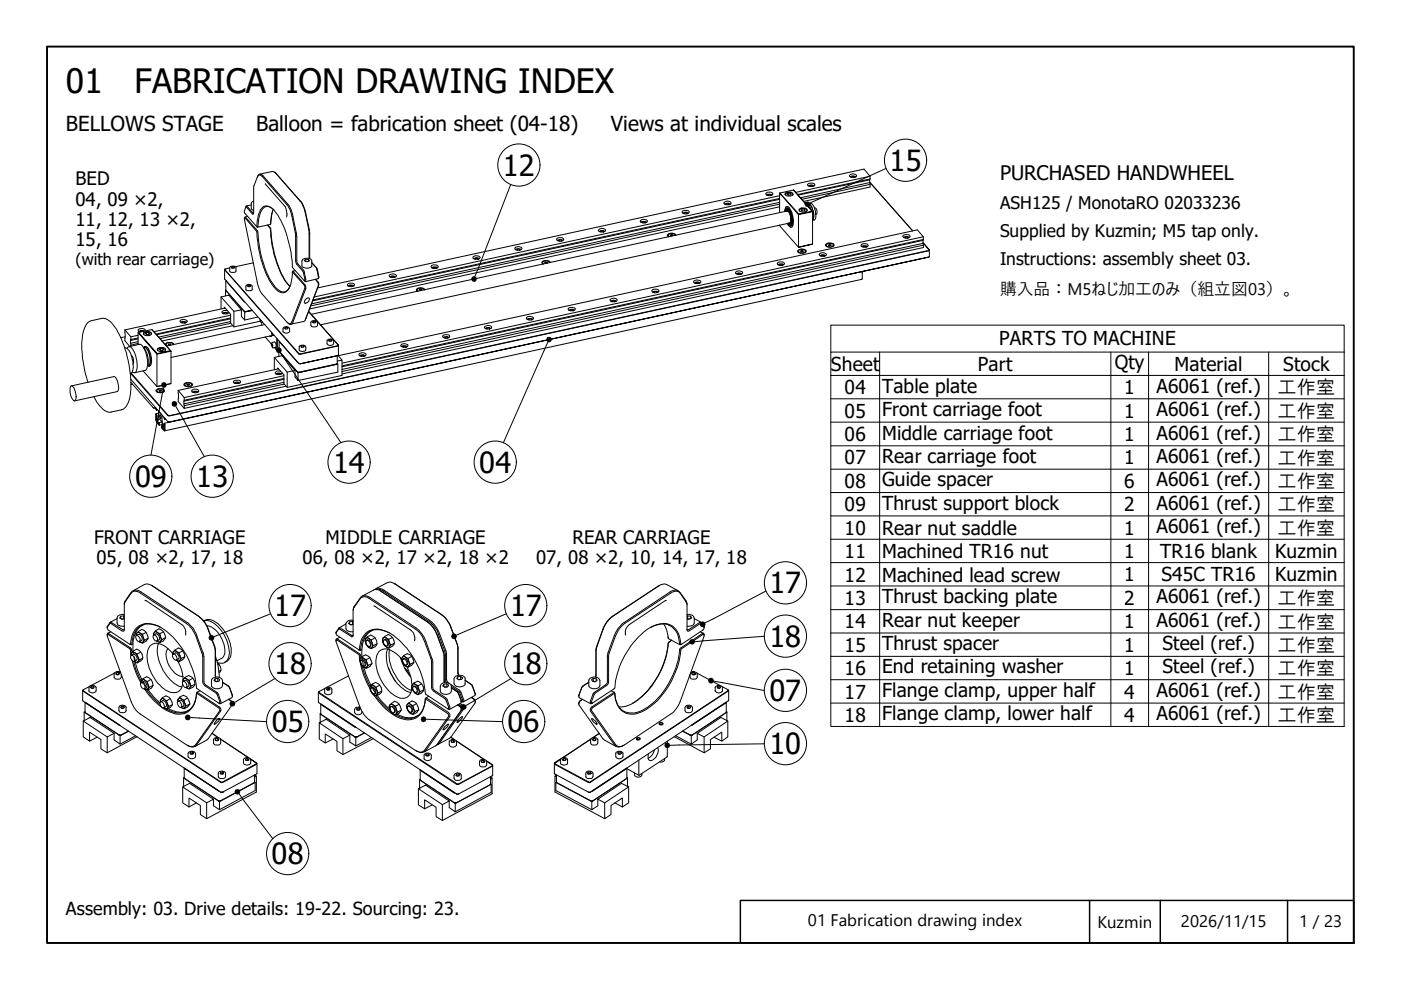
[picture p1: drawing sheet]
<svg xmlns="http://www.w3.org/2000/svg" width="297mm" height="210mm" viewBox="0 0 297 210" stroke-linecap="round" stroke-linejoin="round" font-family="sans-serif">
<defs><g id="words">
<g font-size="7.1">
<text x="14" y="19.7">01</text>
<text x="28.5" y="19.7">FABRICATION DRAWING INDEX</text>
</g>
<g font-size="6.2">
<text x="106.6" y="37.3">12</text>
<text x="188.6" y="36.2">15</text>
<text x="70.6" y="100.2">14</text>
<text x="101.6" y="100.2">04</text>
<text x="28.6" y="103.2">09</text>
<text x="41.6" y="103.2">13</text>
<text x="163.1" y="125.8">17</text>
<text x="58.1" y="130.7">17</text>
<text x="108.1" y="130.7">17</text>
<text x="163.1" y="137.1">18</text>
<text x="58.1" y="143">18</text>
<text x="108.1" y="143">18</text>
<text x="163.1" y="148.6">07</text>
<text x="57.7" y="155.2">05</text>
<text x="107.6" y="155.2">06</text>
<text x="163.1" y="159.9">10</text>
<text x="57.6" y="183.2">08</text>
</g>
<g font-size="4.4">
<text x="14" y="27.8">BELLOWS STAGE</text>
<text x="54.3" y="27.8">Balloon = fabrication sheet (04-18)</text>
<text x="129.5" y="27.8">Views at individual scales</text>
</g>
<text font-size="4.3" x="212" y="38.1">PURCHASED HANDWHEEL</text>
<g font-size="4.1">
<text x="211.8" y="73.3">PARTS TO MACHINE</text>
<text x="176.1" y="78.6">Sheet</text>
<text x="179.1" y="83.6">04</text>
<text x="187" y="83.2">Table plate</text>
<text x="207.3" y="78.6">Part</text>
<text x="236.3" y="78.3">Qty</text>
<text x="238.4" y="83.6">1</text>
<text x="245.2" y="83.2">A6061 (ref.)</text>
<text x="249" y="78.6">Material</text>
<text x="270.8" y="83.6">工作室</text>
<text x="272" y="78.6">Stock</text>
<text x="179.1" y="88.6">05</text>
<text x="187" y="88.2">Front carriage foot</text>
<text x="238.4" y="88.6">1</text>
<text x="245.2" y="88.2">A6061 (ref.)</text>
<text x="270.8" y="88.6">工作室</text>
<text x="179.1" y="93.5">06</text>
<text x="187" y="93.2">Middle carriage foot</text>
<text x="238.4" y="93.5">1</text>
<text x="245.2" y="93.2">A6061 (ref.)</text>
<text x="270.8" y="93.5">工作室</text>
<text x="179.1" y="98.5">07</text>
<text x="187" y="98.1">Rear carriage foot</text>
<text x="238.4" y="98.5">1</text>
<text x="245.2" y="98.1">A6061 (ref.)</text>
<text x="270.8" y="98.5">工作室</text>
<text x="179.1" y="103.4">08</text>
<text x="187" y="103.1">Guide spacer</text>
<text x="238.4" y="103.4">6</text>
<text x="245.2" y="103.1">A6061 (ref.)</text>
<text x="270.8" y="103.5">工作室</text>
<text x="179.1" y="108.4">09</text>
<text x="179.1" y="113.4">10</text>
<text x="187" y="108">Thrust support block</text>
<text x="187" y="113.4">Rear nut saddle</text>
<text x="238.4" y="108.4">2</text>
<text x="238.4" y="113.4">1</text>
<text x="245.2" y="108">A6061 (ref.)</text>
<text x="245.2" y="113">A6061 (ref.)</text>
<text x="270.8" y="108.4">工作室</text>
<text x="270.8" y="113.4">工作室</text>
<text x="179.1" y="118.3">11</text>
<text x="187" y="118.3">Machined TR16 nut</text>
<text x="238.4" y="118.3">1</text>
<text x="246" y="118.3">TR16 blank</text>
<text x="270.4" y="118.3">Kuzmin</text>
<text x="179.1" y="123.4">12</text>
<text x="187" y="123.4">Machined lead screw</text>
<text x="238.4" y="123.3">1</text>
<text x="246.3" y="123.3">S45C TR16</text>
<text x="270.4" y="123.3">Kuzmin</text>
<text x="179.1" y="128.2">13</text>
<text x="187" y="127.9">Thrust backing plate</text>
<text x="238.4" y="128.3">2</text>
<text x="245.2" y="127.9">A6061 (ref.)</text>
<text x="270.8" y="128.2">工作室</text>
<text x="179.1" y="133.2">14</text>
<text x="187" y="132.9">Rear nut keeper</text>
<text x="187" y="137.8">Thrust spacer</text>
<text x="238.4" y="133.2">1</text>
<text x="245.2" y="132.9">A6061 (ref.)</text>
<text x="246.4" y="137.8">Steel (ref.)</text>
<text x="270.8" y="133.3">工作室</text>
<text x="179.1" y="138.1">15</text>
<text x="179.1" y="143.2">16</text>
<text x="187" y="142.8">End retaining washer</text>
<text x="238.4" y="138.2">1</text>
<text x="238.4" y="143.2">1</text>
<text x="246.4" y="142.8">Steel (ref.)</text>
<text x="270.8" y="138.2">工作室</text>
<text x="270.8" y="143.2">工作室</text>
<text x="179.1" y="148.1">17</text>
<text x="187" y="147.7">Flange clamp, upper half</text>
<text x="238.4" y="148.1">4</text>
<text x="245.2" y="147.7">A6061 (ref.)</text>
<text x="270.8" y="148.1">工作室</text>
<text x="179.1" y="153.1">18</text>
<text x="187" y="152.7">Flange clamp, lower half</text>
<text x="238.4" y="153.1">4</text>
<text x="245.2" y="152.8">A6061 (ref.)</text>
<text x="270.8" y="153.1">工作室</text>
</g>
<g font-size="3.9">
<text x="16" y="39.3">BED</text>
<text x="16" y="43.7">04, 09 ×2,</text>
<text x="16" y="48">11, 12, 13 ×2,</text>
<text x="16" y="52.2">15, 16</text>
<text x="19.9" y="115.4">FRONT CARRIAGE</text>
<text x="20.4" y="119.7">05, 08 ×2, 17, 18</text>
<text x="64.1" y="119.7">06, 08 ×2, 17 ×2, 18 ×2</text>
<text x="69" y="115.4">MIDDLE CARRIAGE</text>
<text x="113.7" y="119.7">07, 08 ×2, 10, 14, 17, 18</text>
<text x="121.3" y="115.4">REAR CARRIAGE</text>
</g>
<text font-size="3.8" x="14" y="193.9">Assembly: 03. Drive details: 19-22. Sourcing: 23.</text>
<g font-size="3.7">
<text x="212" y="44.2">ASH125 / MonotaRO 02033236</text>
<text x="212" y="50.2">Supplied by Kuzmin; M5 tap only.</text>
<text x="212" y="56.2">Instructions: assembly sheet 03.</text>
</g>
<g font-size="3.6">
<text x="212" y="62.5">購入品：M5ねじ加工のみ（組立図03）。</text>
<text x="171.3" y="196.3">01 Fabrication drawing index</text>
<text x="232.7" y="196.7">Kuzmin</text>
<text x="250.4" y="196.5">2026/11/15</text>
<text x="275.5" y="196.5">1 / 23</text>
</g>
<text font-size="3.4" x="16" y="56.2">(with rear carriage)</text>
</g></defs>
<!-- layer: Visible Thin (ISO) -->
<g fill="none" stroke="#000" stroke-width=".21">
<path d="M54.6 37.4a.61 .61 0 0 1 .5-.5 .61 .61 0 0 1 .7 .3l5.2 6a4.9 4.9 0 0 1 1.1 2.7l.8 4.2v5.4l1.6 2.1 .3 2.1-.3-.2M55.1 36.9l2.6-.5 .7 .3 5.2 5.9a6.6 6.6 0 0 1 1.2 2.7l.7 3.8 .1 5.7M56.3 39l4.2 4.9 .3 1.3v.8M58.2 36.5l.3 .2 5.3 6.1 .5 .7 .5 1.4 .9 4.3v5.6M171.3 39a1.2 1.2 0 0 1 1.5 .2 1.08 1.08 0 0 1-1.6 0zM171.4 39.4a1.05 1.05 0 0 1 1.2 0M171.8 39.3v.2M172.3 39.3l-.7 .2M172.3 39.3v.2M172.3 39.3l.1 .2M180.1 37.1a.9 .9 0 0 1 1.5 .3 1.05 1.05 0 0 1-1.5-.2zM180.3 37.5a1.05 1.05 0 0 1 1.2 0"/>
<path d="M180.7 37.4v.2M181.2 37.4h-.5l-.3 .2M181.2 37.4l.1 .2M181.2 37.4v.2M184.4 38.1v.6l-14.7 3.2M184.4 38.6l9.1 10.3M184.4 38.7l.1 .4M184.5 37.9l-.1 .2-15.2 3.3M184.5 37.9v-.5l-1.3-1.6-115.9 25.3M184.5 37.9l-15.4 3.3M184.5 39.1l-14.5 3.2M184.5 39.1v.6l-14.1 3"/>
<path d="M184.5 37.4l-15.8 3.4M47.6 57.2v2l15.8 17.9h.4l7.8-1.7-7.9 1.7h-.3M47.8 57.1l-.2 .1 15.8 17.9 8.3-1.7 .1-.2-6.3-7.2M48.7 56.8l-1 .3v.1l15.7 17.8h.3l7.9-1.7 .1-.2-6.3-7M48.8 56.6l.5-.2a.51 .51 0 0 1 .7 .4v.6a.85 .85 0 0 1-1.3 0zM49 56.7l.6-.1 .1 .1-.6 .2zM49.2 56.6v.3M49.6 56.6v.3M51.8 46.2l.2-.2 2.5 2.9a31.6 31.6 0 0 0 2.4 9.6 7.7 7.7 0 0 0 2.7 3.3l.8 .1 .9-.8M51.8 46.2l2.6 2.9a23.5 23.5 0 0 0 3.4 11.4 2.56 2.56 0 0 0 2.6 1.5 3.7 3.7 0 0 0 1.5-3l.1-1.3 2.6 3v.4l-2.7 7.1a.55 .55 0 0 1-.5 .5 .55 .55 0 0 1-.6-.4l-5.2-5.9a5.9 5.9 0 0 1-1.1-2.5zM52.1 43.9l1.5 1.5h.1l.1-5.9 .7-1.9a.57 .57 0 0 1 .5-.5 .57 .57 0 0 1 .6 .3l5.2 6a5.1 5.1 0 0 1 1.1 2.5l.8 3.7v5.8l.2 .6 1.4 1.7 .3 1.5v.3h-.1M52.1 43.9l-.3 .8 .1 .5 2.5 2.8"/>
<path d="M52.1 43.9l.2-.2 1.4 1.5M52.5 45.9l-.5 .1M53.3 43.5l-1 .2M53.7 55.7l-3.8 .9M53.8 42.6l-.5 .4v1.2l.5 .4M54.4 48h.1a5.6 5.6 0 0 1 1.3-4.1 1.82 1.82 0 0 1 2.3 .6 22 22 0 0 1 3.9 12.1l2.5 2.9M56.7 47.7l.6 .7a23.3 23.3 0 0 0 3.3 11.3l.9 1M56.8 47.7l.5 .7a23.7 23.7 0 0 0 3.5 11.6l.7 .7M57.3 47.6l.6-3.2-.4 1.4-.2 1.8-2.7 .6M57.7 44.2a1.46 1.46 0 0 0-2.5 .8l-.3 1.3-.2 1.9-.3-.2M62.1 57.5l2.6 2.9 .1 .3v.5l-2.7 7.1a.55 .55 0 0 1-.4 .4 .55 .55 0 0 1-.6-.2M62.1 57.5l-.1 .2"/>
<path d="M62.6 57.4l-.5 .1M64.2 55l.5-.2a1.15 1.15 0 0 1 1.4 .5v1.1a1.32 1.32 0 0 1-2.1 0v-1.1zM64.5 55.2l.3-.2h.6l.2 .3-.3 .2h-.5zM64.8 55v.5M65.4 55v.4M66.1 55.7l1.1 1.2 .4 1.8-.1 .4M66.1 55.7l1 1.2 .4 2.2-2.7 .6M66.9 59.2l.5 .8 .1 .6-2.7 7.1 2.8-7.4-.1-.4-.6-.7M82.6 58.3a1.09 1.09 0 0 1 1.5 .2 1.01 1.01 0 0 1-1.6 0zM82.7 58.7a1.05 1.05 0 0 1 1.2 0M83.1 58.6v.2M83.6 58.6h-.5l-.2 .2"/>
<path d="M83.6 58.6l.1 .2M83.6 58.6v.2M91.5 56.3a1.09 1.09 0 0 1 1.4 .3 .94 .94 0 0 1-1.5 0zM91.6 56.8a1.05 1.05 0 0 1 1.2 0M91.9 56.7v.2M92.5 56.7h-.6l-.2 .2M92.5 56.7l.1 .2M92.5 56.7v.2M100.4 54.4a1.09 1.09 0 0 1 1.4 .2 1.01 1.01 0 0 1-1.5 0zM100.5 54.8a.95 .95 0 0 1 1.1 0M100.8 54.8v.2M101.3 54.8l-.7 .1"/>
<path d="M101.3 54.8l.1 .1M101.3 54.8v.2M109.2 52.5a1.05 1.05 0 0 1 1.5 .2 .95 .95 0 0 1-1.5 0zM109.3 52.9a1.05 1.05 0 0 1 1.2 0M109.7 52.8v.3M110.2 52.9l-.5-.1-.2 .2M110.2 52.9l.1 .1M110.2 52.9v.2M115 55.7l.1 .3a.4 .4 0 0 1-.1-.6 .4 .4 0 0 1 .5-.1l.5-.1 .5 .2 .2 .3M115.7 55.5l.3 .1v.2M116 55.6l.1 .1-.2 .1-.4-.1 .2-.2v.3M116.5 55.7a.94 .94 0 0 0-1.5 0l.3 .3"/>
<path d="M116.5 55.7h.1M118.1 50.5a1.09 1.09 0 0 1 1.4 .3 .94 .94 0 0 1-1.5 0zM118.2 51a1.05 1.05 0 0 1 1.2 0M118.6 50.9v.3M119.1 50.9h-.5l-.3 .2M119.1 50.9l.1 .2M119.1 50.9v.2M127 48.6a.9 .9 0 0 1 1.4 .3 1.05 1.05 0 0 1-1.5-.1zM127.1 49.1a.95 .95 0 0 1 1.1 0M127.4 49v.2M127.9 49l-.7 .1M127.9 49l.2 .1"/>
<path d="M127.9 49v.2M135.8 46.8a1.05 1.05 0 0 1 1.5 .1 .95 .95 0 0 1-1.5 0zM135.9 47.2a1.05 1.05 0 0 1 1.2 0M136.3 47v.3M136.8 47.1l-.5-.1-.2 .2M136.8 47.1l.1 .1M136.8 47.1v.2M141.7 49.9v.3l-.1-.1a.54 .54 0 0 1 .1-.6 .54 .54 0 0 1 .7-.1l.6 .2 .3 .3M142.3 49.8h.3v.2M142.6 49.8l.1 .1-.2 .1-.4-.1 .2-.1v.2M143.1 49.9a.88 .88 0 0 0-1.4 0l.2 .3M143.1 49.9h.1"/>
<path d="M144.7 44.7a1.35 1.35 0 0 1 1.4 .2 .87 .87 0 0 1-1.5 .1zM144.8 45.2a1.05 1.05 0 0 1 1.2 0M145.2 45.1v.2M145.7 45.1l-.8 .1M145.7 45.1l.1 .2M145.7 45.1v.2M147.1 59.7a1.05 1.05 0 0 1 1.5 .1 1 1 0 0 1-1.5-.1zM147.3 60a.95 .95 0 0 1 1.1 0M147.6 59.9v.2M148.1 59.9l-.7 .1M148.1 59.9l.2 .1M148.1 59.9v.2"/>
<path d="M153.5 42.9a.9 .9 0 0 1 1.5 .3 1.05 1.05 0 0 1-1.5-.2zM153.7 43.3a1.05 1.05 0 0 1 1.2 0M154.1 43.2v.2M154.5 43.2h-.4l-.3 .1M154.5 43.2l.2 .1M154.5 43.2v.2M156 57.7a1.05 1.05 0 0 1 1.5 .1 .95 .95 0 0 1-1.5 0zM156.1 58.1a1.05 1.05 0 0 1 1.2 0M156.5 57.9v.3M157 58l-.5-.1-.2 .2M157 58l.1 .1M157 58v.2"/>
<path d="M162.4 41a1.05 1.05 0 0 1 1.5 .1 .87 .87 0 0 1-1.5-.1zM162.5 41.4a1.05 1.05 0 0 1 1.2 0M162.9 41.2v.3M163.4 41.2h-.5l-.2 .2M163.4 41.2l.1 .2M163.4 41.2v.2M164.9 55.7a1.09 1.09 0 0 1 1.4 .2 .94 .94 0 0 1-1.5 0zM165 56.1a1.05 1.05 0 0 1 1.2 0M165.3 40.9l4 4.6v6.9l-4-4.7M165.3 40.9v4.2M165.3 42.3l-99 21.5M165.3 42.1l-98.9 21.5"/>
<path d="M165.3 42.9l-99.3 21.5M165.3 43.3l-99.5 21.6M165.3 41.5l-98.7 21.5M165.3 43.9l-99.6 21.6M165.4 40.9l4 4.5M165.4 56v.3M165.9 56h-.5l-.3 .2M165.9 56l.1 .2M165.9 56v.2M166.4 44.9l.2-.9 .3-.2a2.34 2.34 0 0 1 1.2 2 2.6 2.6 0 0 1-.3 2.4l-.4-.2-.5-.7a1.15 1.15 0 0 0 .9 .9M166.5 41.3a.87 .87 0 0 1 .8-.5 .87 .87 0 0 1 .8 .5M166.6 44.8a.48 .48 0 0 1 .2-.7 .48 .48 0 0 1 .6 .4l.2 .2a3.1 3.1 0 0 1 .2 3.2l-.4-.2-.3-.4"/>
<path d="M166.6 40.9a1.01 1.01 0 0 1 1.5 .4 1.22 1.22 0 0 1-1.7-.2zM166.8 44.8l.1-.3a.93 .93 0 0 1 .9 1.1 1.94 1.94 0 0 1-.2 1.9l-.3-.2M166.8 43.8l-.4 .6v.5M166.8 41.1l.3-.2 .5 .1 .2 .2-.3 .2h-.5zM166.9 44.2h.2M167.1 44.5l-.1 .2M167.1 44.1v.1M167.1 40.9v.5M167.2 44.2h-.4l-.2 .6 .3-.6a1.73 1.73 0 0 1 1.1 1.6 2.45 2.45 0 0 1-.2 1.9h-.4l-.3-.4 .4 .5 .5-.1M167.3 45.1a2.19 2.19 0 0 1 .3 1.7M167.3 44.6l-.2 .1M167.4 47.2l.2 .1a1.12 1.12 0 0 0 .2-1.4 1.18 1.18 0 0 0-.8-1.2h.1a2.09 2.09 0 0 1 .5 2.5h-.1"/>
<path d="M167.6 41v.3M167.7 47.2l-.1 .2M167.7 47.3l.1 .2M167.7 47.7h.2M167.9 47.7h.1M167.9 47.2l-.3 .1M168.2 40.3l4.1 4.6-4-4.6-3 .6M169.2 53.1a1.3 1.3 0 0 1 1.7 .1 1.12 1.12 0 0 1-1.7 .2zM169.3 52.4l3-.7zM169.3 53.2l.1 .4M169.4 53.1a.84 .84 0 0 1 1.4 .2 1 1 0 0 1-1.5 0zM169.4 44.4a1.3 1.3 0 0 1 1.7 .1 .97 .97 0 0 1-1.7 0z"/>
<path d="M169.5 44.7a.84 .84 0 0 1 1.3-.4l.3 .2v.2M169.8 44.5l.3-.2 .5 .1 .2 .1-.4 .2h-.4zM169.9 53.1h.3v.3M170.1 44.3v.4M170.2 53.1l.1 .1-.2 .2-.4-.2 .2-.1v.3M170.6 44.4v.3M170.7 43.1l.2-.1a1.88 1.88 0 0 1 1.1 1.5M170.8 53.2l-.1 .4M171.4 43.3h.1M171.4 43.3a.93 .93 0 0 1 1.3 1 2.32 2.32 0 0 1 0 2.3l-.4 .1a3.2 3.2 0 0 0-.7-3.4zM172.2 44.8l-2.8 .6-.1 .1 3-.6v6.8M172.7 44.1a.77 .77 0 0 1 .5 1.2l-.2 .1"/>
<path d="M173.8 53.8a.9 .9 0 0 1 1.4 .3 1.05 1.05 0 0 1-1.5-.2zM173.9 54.2a1.05 1.05 0 0 1 1.2 0M174.2 54.1v.2M174.7 54.1l-.7 .2M174.7 54.1l.2 .2M174.7 54.1v.2M175.1 51.8a1.4 1.4 0 0 1 1.7 .1 1.08 1.08 0 0 1-1.8 0zM175.2 52l.1 .3M175.3 51.8a1.19 1.19 0 0 1 1.4 .1 .87 .87 0 0 1-1.5 0zM175.8 51.9h.3v.1M176.1 51.9l.1 .1-.2 .1-.4-.1 .2-.1v.2M176.7 52l-.1 .3"/>
<path d="M182.6 51.9a1.05 1.05 0 0 1 1.5 .1 .95 .95 0 0 1-1.5 0zM182.7 57.6h.1M182.7 57.6l.1 .2v1.4l-147.9 32.1M182.7 52.3a1.05 1.05 0 0 1 1.2 0M183.1 52.2v.2M183.6 52.2h-.5l-.2 .2M183.6 52.2l.1 .2M183.6 52.2v.2M191.5 49.9a1.2 1.2 0 0 1 1.5 .2 .97 .97 0 0 1-1.6 0zM191.6 50.3a1.05 1.05 0 0 1 1.2 0M192 50.3v.2M192.5 50.3l-.7 .1"/>
<path d="M192.5 50.3l.1 .2M192.5 50.3v.2M195.7 51v.6l-123.2 26.7M195.7 51.6l.1 .4M195.8 50.8l-.1 .2-123.2 26.8M195.8 50.8v-.6l-1.3-1.5-122.7 26.7M195.8 50.8l-123.3 26.8M195.8 52l-123.3 26.8M195.8 52v.5l-123.3 26.8M195.8 50.2l-123.3 26.8M197 53.1v1.3l-.2 .1h.2M26.5 69.9v2.3l1 1.2"/>
<path d="M26.5 73.8a2.1 2.1 0 0 1 1.4 1.9l.1 .3a3.5 3.5 0 0 1-.1 3.1l-.3 .1M26.5 69.9l1.2 1.5M26.5 71.4l-.9 .2M27 73.9l.1-.2a.77 .77 0 0 1 1.2 .6 5.9 5.9 0 0 1 .6 4.4l-.4 .3-.4-.2M27.4 73.5l2.2-.5a1.96 1.96 0 0 1 1.3 1.6 4.6 4.6 0 0 1 0 3.9l-2.3 .5M27.7 72.2v.6l1.6-.4M27.7 72.8v.4M27.7 71.4v.6M27.7 73.2v.2M27.8 79.1l7.8 8.9 .4 .1 160.9-35 .1-.2-1.3-1.4 1.3 1.5v.2l-161 35-.4-.1-7.9-8.9M27.8 75.3a1.61 1.61 0 0 1 .4 1.9M29.3 71.9l-1.6 .3v-.2"/>
<path d="M29.3 70.5v2.6M29.3 71.7l-1.6 .3M29.3 72.8l-1.6 .4M29.3 71.1l-1.6 .3M29.3 70.5l3-.6 4 4.6M29.8 70.2v.2M30.4 78.6l2.9 3.4 3-.7M30.4 70.3h-.8M30.4 70.6a1.09 1.09 0 0 1 1.7 .2 1.13 1.13 0 0 1-1.7 0zM30.4 73.7l.1-.1a1.92 1.92 0 0 1 1.3 1.8 2.94 2.94 0 0 1-.2 2.2h-.4M30.5 73.8l.2-.1a2.48 2.48 0 0 1 1.1 2.4 1.04 1.04 0 0 1-.5 1.4l.1-.1a4.8 4.8 0 0 0-.9-3.6zM30.5 70.9a.85 .85 0 0 1 1.2-.4h.2l.2 .4"/>
<path d="M30.6 70.2a1.08 1.08 0 0 0-1.1 .1M30.7 73.5l.2-.1a3.1 3.1 0 0 1 1.2 2.7 1.21 1.21 0 0 1-.5 1.5M30.8 70.2a.61 .61 0 0 0-1-.5l-.5 .2 .2 .4 .3 .1M30.8 70.7l.3-.2h.5l.1 .3-.3 .2-.4-.1zM30.9 73.4l-.3 .1M31.1 70.5v.4M31.6 70.5v.4M31.8 77.6h-.3M32.2 69.9l3.9 4.4M33.3 75l2.8-.7 .2 .2-3 .6zM33.4 73.9a1.22 1.22 0 0 1 1.7 .2 1.17 1.17 0 0 1-1.6 .3l-.2-.2zM33.5 74.3a.87 .87 0 0 1 .8-.5 .87 .87 0 0 1 .8 .5"/>
<path d="M33.8 74.1l.2-.2h.5l.2 .2-.3 .2h-.4zM34 73.9v.4M34.5 73.9v.4M35.2 73.1v.2M35.8 72.9h.3v.2M36.1 72.9v.3l-.3-.1v-.2v.2M36.3 74.5v6.8l-3 .7v-6.9l-4-4.6 4 4.5M36.7 73.1a.94 .94 0 0 0-1.5 0l.2 .2M36.7 73.1h.1M36.8 73a1.16 1.16 0 0 0-1.7 .1M38.3 67.9a1 1 0 0 1 1.4 .2 .94 .94 0 0 1-1.5 0zM38.4 68.4a.95 .95 0 0 1 1.1 0"/>
<path d="M38.7 68.2v.3M39.2 68.3l-.5-.1-.2 .2M39.2 68.3l.2 .1M39.2 68.3v.2M46.9 63l1.6-.4 2.7 3.1-1.6 .3zM46.9 63v2.5M47.2 66.4a1.05 1.05 0 0 1 1.2 0M47.6 65.4v-.3l1.3 1.5v1.9l.7 .8 5.6-1.2M47.6 66.3v.2M47.8 65.3l-21.3 4.6M47.8 61.5l4.1 4.6M47.8 61.5v1.2"/>
<path d="M47.8 61.5h.1M48.1 66.3h-.5l-.2 .2M48.1 66.3l.1 .2M48.1 66.3v.2M48.2 65.9a.84 .84 0 0 0-1.1 .3v.1a1.08 1.08 0 0 0 1.5 0M48.9 67.6l-15.7 3.4M48.9 67.4l-15.8 3.4M48.9 68.2l-15.2 3.3M48.9 68.6l-14.9 3.2M48.9 66.8l-16.3 3.5M49.3 69.1l-14.9 3.2M49.6 66v3.3"/>
<path d="M51.2 65.7v1.4l.7 .8v-1.8l1.5-.3M51.9 64l-4-4.5v2.1l3.9 4.3 .3 .2-.3-.1M52.3 60.5l.3-.2 .7 .1 .2 .2v.7a.85 .85 0 0 1-1.4 0v-.7zM52.5 60.6l.1-.2 .5 .2-.1 .2zM52.6 60.4v.4M53 60.5v.2M54.7 67.2l-2.8 .7M55.1 67.7l.1 .5 .3 .2M55.2 67.8l.2 .3v-.1M55.3 67.9l-.1 .1M55.5 68.4v.5M55.7 68.3l-.2 .1"/>
<path d="M56.1 68.8l-20.8 4.5M56.2 71.4l1.3 1.5M57.5 70.5l.1 .1a.4 .4 0 0 0 .1 .4 .4 .4 0 0 0 .4 .1M57.7 71l-.1 .3h-.3l-.2-.1M57.7 70.6l.1 .3v-.1M57.7 73.1h.1M57.7 71.2l-21.4 4.6M57.7 72.6l.5-.1 .3 .6v.5l-.6 .2a.84 .84 0 0 1-.2-1.2zM57.7 72.9l.1 .5zM57.7 73.3h.1M57.8 70.7l-.1 .1M58.2 75.8l1.6-.4 2.7 3.1-1.6 .4z"/>
<path d="M58.2 75.8v2.6M58.2 73.7l.5 .6M58.5 79.3a.95 .95 0 0 1 1.2 0M58.7 71.8v2.5h.1M58.8 71.9v2.4h.4M58.9 79.2v.2M59.1 78.2l-21.3 4.6M59.1 74.4l4.1 4.6M59.1 74.4v1.2M59.1 74.4h.1M59.2 72.4v2.1l3.9 4.3M59.2 72.4l4 4.5"/>
<path d="M59.4 79.2h-.5l-.2 .1M59.4 79.2l.2 .1M59.4 79.2v.2M59.5 78.7a.78 .78 0 0 0-1.1 .4 1.07 1.07 0 0 0 1.5 0M60.1 69.5l.5-.2 .6 .1 .2 .2v.7a.83 .83 0 0 1-1.4 0zM60.2 79.7l-21.1 4.6M60.3 69.6l.6-.2 .2 .2-.6 .2zM60.5 69.4v.4M60.9 69.4v.3M60.9 78.9v3.2M62.5 78.5v1.4l.7 .8v-1.7M63.2 79l8.4-1.8v1.7l-8.4 1.8"/>
<path d="M63.4 77.1h.1M63.4 73.4l.5-.2 .7 .1 .2 .3v.7a.91 .91 0 0 1-1.4-.1zM63.8 73.4l.5-.1 .2 .2-.6 .1zM63.9 73.3v.3M64.3 73.3v.3M64.7 67.9l.1-.2-.3 .5-2.8 .5M64.8 63.5a.44 .44 0 0 1 .4-.4 .44 .44 0 0 1 .4 .3 .85 .85 0 0 1-1 .8v-.4zM66 68.2l.4-.2 .8 .1 .1 .9a.92 .92 0 0 1-1.4 0zM66 66.6l100.9-21.9a2.06 2.06 0 0 1 .5 2.6l-99.5 21.6M66.2 68.3l.3-.2 .5 .2-.3 .2zM66.5 68.1v.3M66.8 68.2v.2"/>
<path d="M69.3 72.2l.6-.3a.63 .63 0 0 1 .8 .3v.7a.83 .83 0 0 1-1.4 0zM69.7 72.2l.5-.2 .2 .2-.6 .2zM69.9 72v.4M70.2 72v.3M71.4 77.1l-8 1.9-.3-.2M71.5 77.1l-.1 .1-7.9 1.7-.4-.1M71.5 77.1l.1 .1M71.5 75.4v1.7M71.8 73.3v2l-.2 .1 .1-.1 .8 1.1-1 .2M72.5 76.4v3.2l-11.6 2.5-.7-.7v-1.9l-1.3-1.5v.2M73.8 60.2a.82 .82 0 0 1 1.3 .3 .99 .99 0 0 1-1.4-.1zM73.8 60.6a1.05 1.05 0 0 1 1.2 0"/>
<path d="M74.2 60.6v.1M74.7 60.6l-.7 .1M74.7 60.6l.1 .1M74.7 60.6v.1M76.2 75a1 1 0 0 1 1.4 .2 .94 .94 0 0 1-1.5 0zM76.3 75.4a1.05 1.05 0 0 1 1.2 0M76.6 75.3v.2M77.2 75.3l-.8 .2M77.2 75.3l.1 .2M77.2 75.3v.2M85.2 73.5a1.05 1.05 0 0 1 1.2 0M85.2 72.9a1.13 1.13 0 0 1 1.3 .4 .94 .94 0 0 1-1.5 0z"/>
<path d="M85.5 73.4v.2M86 73.4h-.5l-.2 .2M86 73.4l.2 .2M86 73.4v.2M88.4 61.4l.1 .4a.4 .4 0 0 1-.1-.6 .4 .4 0 0 1 .5-.1h.7l.4 .3M89.1 61.3l.2 .1v.2M89.3 61.4l.2 .1-.5 .1-.1-.2 .2-.1v.3M89.9 61.4a1.06 1.06 0 0 0-1.5 0l.2 .4M89.9 61.4h.1M94 71.1a.82 .82 0 0 1 1.3 .3 .85 .85 0 0 1-1.4-.2zM94 71.5a1.05 1.05 0 0 1 1.2 0M94.4 71.5v.2"/>
<path d="M94.9 71.5h-.5l-.2 .2M94.9 71.5l.1 .2M94.9 71.5v.2M102.8 69.2a1.09 1.09 0 0 1 1.5 .2 1.01 1.01 0 0 1-1.6 0zM102.9 69.6a1.05 1.05 0 0 1 1.2 0M103.3 69.5v.3M103.8 69.6l-.5-.1-.2 .2M103.8 69.6l.1 .1M103.8 69.6v.2M111.6 67.3a.99 .99 0 0 1 1.5 .2 .94 .94 0 0 1-1.5 0zM111.8 67.7a1.05 1.05 0 0 1 1.2 0M112.1 67.6v.3"/>
<path d="M112.6 67.6h-.5l-.2 .2M112.6 67.6l.2 .2M112.6 67.6v.3M120.5 65.4a1.05 1.05 0 0 1 1.5 .2 1.01 1.01 0 0 1-1.5-.1zM120.6 65.8a1.05 1.05 0 0 1 1.2 0M121 65.7v.2M121.5 65.7l-.7 .1M121.5 65.7l.1 .2M121.5 65.7v.2M129.3 63.5a1.05 1.05 0 0 1 1.6 .1 .95 .95 0 0 1-1.6 0zM129.5 63.9a1.05 1.05 0 0 1 1.2 0M129.9 63.7v.3"/>
<path d="M130.4 63.8l-.5-.1-.2 .2M130.4 63.8l.1 .1M130.4 63.8v.2M138.3 61.4a1.09 1.09 0 0 1 1.4 .3 .94 .94 0 0 1-1.5 0zM138.4 61.9a1.05 1.05 0 0 1 1.2 0M138.7 61.8v.3M139.3 61.8h-.6l-.2 .2M139.3 61.8l.1 .2M139.3 61.8v.2M15 81.9l.2-.1a3.1 3.1 0 0 1 .7 3.1l-.1 .1a2.75 2.75 0 0 1-.8-3.1zM15.1 81.8l9-1.9a2.38 2.38 0 0 1 1 2.3v.5l-.3 .3-9 2M18.7 81.1a21.2 21.2 0 0 1-1-10.6 2.95 2.95 0 0 1 1.7-2.5l2.1-.5a3 3 0 0 1 2.8 1.8 23 23 0 0 1 3.2 15.1l-.3 .9a2.49 2.49 0 0 1-1.5 1.6l-2.1 .4a2.72 2.72 0 0 1-2.6-1.4l-1.1-1.8"/>
<path d="M27.7 80.4l7.9 9 .3 .1 160.9-35-160.8 35-.4-.1M27.7 81.1l4.7 5.3 .6 .1M28.1 81.4l-.4 .2M32.4 86.5h.6M33 86.5l.2 .4M33.1 88.7l.3 .3v.5l-.3-.3zM33.1 88.7h.1M33.1 88.2h.1M33.1 82.6a1 1 0 0 1 1.8 .4 1.3 1.3 0 0 1-1.8-.1zM33.2 88.2l-.1-.5-.1 1.4 .2 .5 .6 .5-.1-.5M33.2 88.2h.1M33.2 86.9h.1"/>
<path d="M33.2 82.8l.1 .4M33.2 86.7v.2M33.3 82.6a.89 .89 0 0 1 1.4 .3 1.07 1.07 0 0 1-1.5 0zM33.4 86.9l-.2 .1M33.6 87.1l.1 1.5-.4 .1-.2-.1v-.4M33.7 89.6h.1M33.7 87.6l-.6 .1M33.7 88.2h-.5M33.8 87.3l.4 .6M33.9 87.9l.2 .2 .1 .6a.5 .5 0 0 1-.3-.8zM33.9 82.7h.3v.2M34.2 82.7l.1 .1-.2 .2-.4-.2 .2-.1v.3"/>
<path d="M34.2 87.9h.1M34.3 89.4l-.5-.6a.66 .66 0 0 0-.2 1l.1-.2M34.3 89.4l-.6 .2M34.4 88.1v1.3l.2 .8 .3 .3-.1-.7 .2 .2-.1 1.3-.7-.6 .1-.4 .2 .5-.2-1.4M34.4 90l-.6 .1M34.5 90.3h-.3M34.6 90.4l.3 .2v.6l-.3-.3zM34.7 82.8v.4M34.8 88.5l.1 .4M35 88.7l-.1 .2M35.1 88.9h-.2M35.9 89.5l-1.1 .3"/>
<path d="M37.8 82.8v2.3l1.3 1.5M37.8 82.8l1.3 1.5M39 85.6l.1 .4M39.1 81.4a1.4 1.4 0 0 1 1.7 .1 1.08 1.08 0 0 1-1.8 0zM39.1 84.3v.6M39.1 81.6l.1 .2M39.2 81.4a.89 .89 0 0 1 1.4 .2 .89 .89 0 0 1-1.4-.1zM39.8 81.4h.3v.2M40.1 81.4l.1 .2-.2 .1-.4-.2 .2-.1v.2M40.6 82.8a1.07 1.07 0 0 1 1.6 .1 .95 .95 0 0 1-1.6 0zM40.6 81.6v.2M40.8 83.2a1.05 1.05 0 0 1 1.2 0"/>
<path d="M41.2 83v.3M41.7 83h-.5l-.2 .2M41.7 83l.1 .2M41.7 83v.2M49.6 80.7a1.35 1.35 0 0 1 1.4 .2 .86 .86 0 0 1-1.5 .2zM49.7 81.2a1.05 1.05 0 0 1 1.2 0M50 81.1v.2M50.5 81.1l-.7 .2M50.5 81.1l.2 .2M50.5 81.1v.2M60.2 80.4l-21.2 4.7 .1-.2M60.2 81.1l-21.2 4.5v-.5"/>
<path d="M60.2 80.2l-21.1 4.7M60.3 81.4l-21.2 4.6M60.6 81.9l-21.5 4.7v-.6M22.7 133.1v-.3l.8-.9 2.6 1.7 .3-.2M22.7 134.7v-.3l.3-.1 4.7 3.1 .2 .2v.7M23.5 134l-.7 .3M24.8 131.2l-1.4 .7M25.6 130.7v.5M26.2 131.2h-.5M26.2 130.6l.1 .6M26.4 130.3a1.13 1.13 0 0 0-1.6 .7v1.1a1.34 1.34 0 0 0 1.6 .7M26.4 130.7h-.8l-.2 .3 .4 .3 .6-.1"/>
<path d="M26.4 128.1l.1-.7 1.3-1.8a1.51 1.51 0 0 1 2.1-.1l9.8 6.5a5.1 5.1 0 0 1 2 2.8l1.5 3.9v6l.4 .5 2.5 1.6 .8 2.1-.2 .3-.3-.1M27.7 138.7l.5-.6 .9 .6 .5 1.2-.5 .7-.5-.3M27.7 138.7l-.1-1.1-4.7-3.1-.2 .1 5.1 14.2a5 5 0 0 0 2 2.6l9.7 6.5a1.42 1.42 0 0 0 2-.1l5.1-7.1-.1-.6-4.7-3.1-.1 .1M27.7 138.7l.1 .3M27.8 138.9a.87 .87 0 0 1 .6 1.3 .95 .95 0 0 1-.6-1.3zM27.8 138.9l.5-.2a.87 .87 0 0 1 .6 1.3l-.4 .2M27.8 139a.56 .56 0 0 1 .4-.8 .56 .56 0 0 1 .7 .5 1.16 1.16 0 0 1 .1 1.7l-.4-.1M27.8 125.8a1.29 1.29 0 0 1 2 0l9.7 6.4a5.4 5.4 0 0 1 2 2.6l1.4 3.9 .2 6.2 .3 .5 2.5 1.6 .7 2-.2 .1-4.7-3.1a17.4 17.4 0 0 0-7.9-13.1 4 4 0 0 0-4.8 .2 5.9 5.9 0 0 0-1.4 3.5l-4.7-3-.2-.6 .7-.9 2.4 1.7h.5l.1-5.8zM27.8 139h.1M28 140l.9 2.8 1 2M28.2 138.1l.8-.5a1.75 1.75 0 0 1 1.2 2.2l-1.1 .8M28.2 136.5l-.3 .2"/>
<path d="M28.3 125.3l2.3-1.4 .5-.1 .6 .1 10.4 6.8a6.7 6.7 0 0 1 2 2.8l1.6 4.5M28.4 139.2l.2 .9M28.8 134.8a.76 .76 0 0 1 .8 .4 .76 .76 0 0 1-.1 .9 1.03 1.03 0 0 1-.7-1.3zM28.9 134.8l-.1-.3 .5-.6 .4 .3a.69 .69 0 0 1 .7 .9l.3 .6-.5 .7-.5-.3M29.1 134.1a1.32 1.32 0 0 1 1.2 .8 1.32 1.32 0 0 1-.1 1.3l-.6-.2 .4-.2a.86 .86 0 0 0-.7-1.3l-.4 .2zM29.3 133.9l.7-.5a1.84 1.84 0 0 1 1.4 2l-.4 .5-.8 .5M29.8 138.3l-.7 .4M30.3 139.5l-.7 .4M30.4 132.4a4.4 4.4 0 0 0-2.2 4.2l.1 2.1M30.7 127.3l7.8 5.1a2.35 2.35 0 0 1 .9 2.3M31 134.1l-.8 .4M31.4 135.3l-.7 .4"/>
<path d="M32.1 124.1l10.1 6.6a5.6 5.6 0 0 1 2 2.7l1.5 4.2v5.9M32.5 134.7h.1a.87 .87 0 0 1 .7 1.2 .95 .95 0 0 1-.8-1.2zM32.6 134.7l.4-.3a.86 .86 0 0 1 .7 1.3l-.4 .3M32.6 134.7a.56 .56 0 0 1 .4-.8 .56 .56 0 0 1 .7 .5 1.1 1.1 0 0 1 .1 1.7l-.5-.1M32.6 134.7l-.1-.3 .5-.6 .3 .3a.71 .71 0 0 1 .7 .9l.4 .6-.5 .6-.6-.2M33 133.8l.7-.5a1.85 1.85 0 0 1 1.4 2.1l-.4 .5-.8 .3M33.6 136.4a8.4 8.4 0 0 0 2.5 7.7l1.6 1.3 .8 .2M34 133.1a3.9 3.9 0 0 0-5 .3 7.8 7.8 0 0 0-1.1 3.3l-.3-.1M34.7 134l-.8 .3M35.1 135.2l-.7 .4M35.6 137.5a2.79 2.79 0 0 0 0 3 4.1 4.1 0 0 0 3.2 2.9M36.6 138.6a4.5 4.5 0 0 0-3.9-2.2 2.56 2.56 0 0 0-1.5 3 9.2 9.2 0 0 0 4.7 7.3 1.93 1.93 0 0 0 2.8-1.6"/>
<path d="M36.7 138.7a.83 .83 0 0 1 .6 1.2 .87 .87 0 0 1-.6-1.2zM36.7 138.7v-.4l.4-.5 .9 .6 .5 1.2-.5 .7-.5-.3M36.8 138.1a.92 .92 0 0 1 1.2 .7 .84 .84 0 0 1-.2 1.4l-.4-.3 .4-.2a.87 .87 0 0 0-.7-1.2l-.4 .2zM37.1 137.8l.7-.4a1.72 1.72 0 0 1 1.3 2.1l-.4 .4-.7 .4M38.7 138l-.7 .4M39.2 139.2l-.7 .4M43.8 132.7a4.5 4.5 0 0 1 3.4 3.3 3.4 3.4 0 0 1 0 3.5l-1.2 .6M45.7 139.1a13.1 13.1 0 0 1 .8 4.5M71.2 135.9l.1-.4h.3l4.7 3.2 .2 .8M71.9 133.1h.2l2.4 1.6h.4M71.9 133.1l-.7 .9v.3M72.1 135.1l-.7 .4"/>
<path d="M73.3 132.3l-1.4 .8M74.1 131.9v.4M74.7 132.4h-.4M74.7 131.7l.1 .7M74.9 131.5a1.13 1.13 0 0 0-1.6 .7v1.1a1.27 1.27 0 0 0 1.6 .7M74.9 131.9l-.2-.2-.6 .2-.2 .3 .5 .3 .5-.1M74.9 134.7v-5.7l1.4-2a1.35 1.35 0 0 1 2-.1l9.8 6.5a5 5 0 0 1 1.9 2.7l1.5 4.1 .1 5.9 .2 .4 2.7 1.8 .6 1.7v.2l-.2 .1M74.9 129.3l.2-.7 1.3-1.8a1.37 1.37 0 0 1 2.1-.1l9.7 6.4a6.2 6.2 0 0 1 2.1 2.9l1.5 4.2v5.6l.3 .6 2.6 1.8 .7 1.7-.1 .5-.4-.1M76.1 137.8a5.1 5.1 0 0 1 2.2-4.1 5.6 5.6 0 0 1 5.7 1.5 18.2 18.2 0 0 1 6.3 12l4.6 3.1M76.3 139.9l-.2-1.1-4.6-3.1-.3 .1 5.1 14.2M76.5 139.5a1.24 1.24 0 0 1 1.4 1.3 .53 .53 0 0 1-.2 .7 .53 .53 0 0 1-.7-.2 1.46 1.46 0 0 1-.5-1.8zM76.6 140a.74 .74 0 0 1 .9 .3 .74 .74 0 0 1-.2 1"/>
<path d="M76.7 139.2l.4 .4a.69 .69 0 0 1 .7 .9l.3 .6-.4 .6a1.72 1.72 0 0 1-1.4-2zM76.7 139.2l.8-.4a1.72 1.72 0 0 1 1.3 2l-.4 .5-.7 .4M76.7 137.7l-.3 .2M76.8 126.4l2.6-1.4 .9 .1 10.4 6.8a5.8 5.8 0 0 1 2 2.7l1.5 4.1v6.1M76.8 140a17.9 17.9 0 0 0 5.8 10.3M77.6 135.3a1.41 1.41 0 0 1 1.2 2 1.24 1.24 0 0 1-1.3-1.2l-.1-.4zM77.7 135.9v-.1a.8 .8 0 0 1 .7 1.3 .87 .87 0 0 1-.7-1.2zM77.7 135.8a.68 .68 0 0 1 .7 .1 .68 .68 0 0 1 .3 .7l-.1 .3-.2 .2M77.9 135l.3 .4a.69 .69 0 0 1 .7 .9l.3 .6-.5 .6a1.72 1.72 0 0 1-1.2-2.1zM77.9 135l.7-.3a1.72 1.72 0 0 1 1.2 2.1l-.3 .3-.8 .4M78.4 139.4l-.7 .5M78.9 133.6a4.4 4.4 0 0 0-2.2 4.2l.1 2.1"/>
<path d="M79.2 128.5l7.9 5.1a2.15 2.15 0 0 1 .8 2.3M79.4 125l.2-.1a1.77 1.77 0 0 1 1.8 .2l9.7 6.4a6.2 6.2 0 0 1 2.1 2.9l1.5 4.2v5.5v.3l.4 .4M79.5 135.2l-.8 .5M79.7 124.8l2.4-1.3 .8-.1 .9 .5 9.7 6.4a6.2 6.2 0 0 1 2.1 2.8l1.4 3.6 .1 .8M79.8 125h.8l.7 .3 9.7 6.5a5.8 5.8 0 0 1 2 2.7l1.4 4.1v5.5l.3 .7M79.9 136.5l-.7 .4M80.6 125.3l.4 .2M81.2 135.3a.98 .98 0 0 1 1.3 .9 .63 .63 0 0 1 .2 .7 .63 .63 0 0 1-.7 .4 1.6 1.6 0 0 1-.8-2zM81.2 135.3l.3-.3 .4 .3a.69 .69 0 0 1 .6 .9l.4 .6-.5 .6a1.75 1.75 0 0 1-1.2-2.1zM81.3 135.7a.73 .73 0 0 1 .8 .3 .73 .73 0 0 1 .1 .8v.1a.8 .8 0 0 1-.9-1.2zM81.4 135.7a.68 .68 0 0 1 .7 .1 .68 .68 0 0 1 .3 .6l-.2 .5h-.2M81.5 135l.8-.5a1.72 1.72 0 0 1 1.2 2.1l-.3 .4-.8 .4"/>
<path d="M82.2 137.6a7.3 7.3 0 0 0 1.3 6.3 6.7 6.7 0 0 0 3.6 2.9M82.6 137.8a8.6 8.6 0 0 0 4.6 8.6M82.6 134.2a4.2 4.2 0 0 0-4.7 .1 5.5 5.5 0 0 0-1.5 3.6l-5-3.2-.2-.6 .7-.8 2.6 1.7h.3l.1-.3M83.2 135.2l-.8 .3M83.6 123.7l10.1 6.6a5.6 5.6 0 0 1 1.9 2.8l1.5 4v5.7l.1 .4M83.6 136.4l-.7 .4M84.9 139.5a11.7 11.7 0 0 0 2.2 4M85.2 139.8a5.3 5.3 0 0 0-3.7-2.2 1.97 1.97 0 0 0-1.7 2.1 8.8 8.8 0 0 0 4.8 8.2 2 2 0 0 0 2.7-2.2M85.4 139.8l.1-.1a.87 .87 0 0 1 .7 1.3 .95 .95 0 0 1-.8-1.2zM85.4 139.2a1.35 1.35 0 0 1 1.2 2.1 1.03 1.03 0 0 1-1.3-1l-.1-.6zM85.5 139.7a.73 .73 0 0 1 .9 .4 .73 .73 0 0 1-.2 .9M85.6 139l.4 .4a.69 .69 0 0 1 .7 .8l.3 .6-.4 .6a1.72 1.72 0 0 1-1.4-1.9z"/>
<path d="M85.6 139l.8-.4a1.86 1.86 0 0 1 1.3 2l-.5 .5-.6 .3M87.2 139.2l-.6 .4M90.6 131.9a6.2 6.2 0 0 1 2.1 2.8l1.5 4.4M137.9 133.1a3.9 3.9 0 0 1 5.1 .3 7 7 0 0 1 1.1 3.3l.4-.1M139.9 124.1l-10.1 6.6a5.6 5.6 0 0 0-2 2.7l-1.4 4.2-.1 5.9M140.7 132.3a8.4 8.4 0 0 1 1 3.1l2.4 1.3M141.3 127.3l-7.9 5.1a2.12 2.12 0 0 0-.7 2.3M141.7 135v.3M142.4 135.7l-.7 .5a17.7 17.7 0 0 1-7.1 12.6l-.6 .3M142.4 135.7l-.6 .5a17.6 17.6 0 0 1-7.9 13.1l-1.1 .4-1.5 .2M143.8 125.3l-2.4-1.4-.6-.1-.5 .1-10.4 6.8a6.2 6.2 0 0 0-2.1 2.8l-1.4 3.9v.6M144.5 136.6l4.5-3 .3-.6-.7-.9-2.5 1.7h-.4l-.1-6-1.4-2a1.37 1.37 0 0 0-2 0l-9.7 6.4a5.8 5.8 0 0 0-2 2.6l-1.5 4.2v5.9l-.3 .4-2.6 1.7-.7 1.8v.2l.2 .1"/>
<path d="M144.5 136.6h-.1a5.1 5.1 0 0 0-2.2-4 5.5 5.5 0 0 0-5.7 1.4 18.4 18.4 0 0 0-6.3 12l-4.6 3.1M145.7 130.3a1.2 1.2 0 0 1 1.5 .7v1.1a1.34 1.34 0 0 1-1.5 .7M145.7 130.7h.7l.2 .3-.4 .3-.5-.1M145.7 128.1l-.2-.7-1.4-1.8a1.51 1.51 0 0 0-2.1-.1l-9.7 6.5a5.6 5.6 0 0 0-2.1 2.8l-1.4 4.2v5.7l-.4 .5-2.5 1.6-.7 1.9v.5l.4-.1M145.8 130.6l-.1 .6M145.8 131.2h.4M146.4 130.7v.5M147.2 131.2l1.4 .7M148.5 134l.7 .3M149.3 133.1v-.3l-.8-.9-2.5 1.6-.3-.1M149.3 134.7l-.1-.4h-.3l-4.7 3.1a18.2 18.2 0 0 1-6.9 12.6 4.7 4.7 0 0 1-5.1 .8 4.3 4.3 0 0 1-1.8-3.6M17.5 146.4l.1 2.2 29.1 19.3h.5h-.4"/>
<path d="M17.5 146.4l.2-.2v.3l29.2 19.3 7.4-3.8 .1-.2 .1 .1-.1 .2-7.4 3.9zM17.7 152.9l1.4-.8 5.1 3.4-1.5 .7zM17.7 152.9v3.3l1.3 .9v-1.9l2.4 1.6v2l1.3 .8 6.4-3.4M17.8 151l.1 1.8M17.8 151l7.7 5M18 150.9l-.2 .1M18.1 149l-.1-.1 .1 2.2M18.1 148.9l7.2 4.8M18.9 145.6l-1.2 .6M19 145.5l.4-.2a.84 .84 0 0 1 1 .5v.7a.87 .87 0 0 1-1.5 0zM19.3 145.5h.4l.3 .1-.1 .3-.4 .1-.3-.2zM19.3 145.5v.3"/>
<path d="M19.7 145.8l-.3 .1M19.7 145.5l.1 .4M20.6 156.3l-1.6 .8M22.7 156.2v3.4M24.3 142.7l-4.9 2.6M24.7 142.7l.4-.1 .2 .2-.1 .2-.4 .1-.3-.2zM24.7 142.5l.3-.2 .2 .2M24.7 142.7v.3M25.1 143h-.3M25.1 142.6v.4M25.1 142.4l.1 .1M25.2 153.7l.3 .1"/>
<path d="M25.2 142.5h.1M25.6 142.7a.85 .85 0 0 0-1.4 .2v.6a.87 .87 0 0 0 1.5 0v-.5M25.7 149.8l.4-.1 .3 .2-.2 .2-.4 .1-.2-.2zM25.7 149.8v.3M26.1 150.1h-.3M26.1 149.7l.1 .4M27.2 155l-1.5 .9-.5-.1h.5M27.3 155l-1.8 1v1.8l-1.3-.9v-1.4M28.3 140.2l.7 2.1 .9 2.1M28.5 140.2l.1 .1M28.6 140.2a18.4 18.4 0 0 0 5.3 8.8M28.8 156l-3.3 1.8"/>
<path d="M29.8 144.8a.76 .76 0 0 1 .8 .4 .76 .76 0 0 1-.1 .9 1.03 1.03 0 0 1-.7-1.3zM29.9 144.8l.5-.2a.86 .86 0 0 1 .7 1.2l-.5 .2 .1 .1M29.9 144.8a.51 .51 0 0 1 .3-.7 .51 .51 0 0 1 .7 .3 1.29 1.29 0 0 1 .3 1.8l-.5-.1M29.9 144.8v-.4l.5-.5 .3 .3a.69 .69 0 0 1 .7 .9l.3 .6-.5 .6-.5-.2M30.4 143.9l.7-.4a1.72 1.72 0 0 1 1.2 2.1l-.3 .4-.8 .3M30.7 146.1a11.3 11.3 0 0 0 7 5.3 3.7 3.7 0 0 0 3.9-3.7l.1-.6M31.1 146.3l1.9 2.2 1 .9M32 144.1l-.8 .4M32.4 145.3l-.7 .4M34 148.8a.9 .9 0 0 1 .7 1.3 .9 .9 0 0 1-.7-1.3zM34 148.8l.5-.2a.86 .86 0 0 1 .7 1.2l-.4 .3M34 148.8a.56 .56 0 0 1 .4-.7 .56 .56 0 0 1 .7 .5 1.27 1.27 0 0 1 .3 1.6l-.6-.1"/>
<path d="M34 148.8v-.2l.4-.7 1 .7v.3l.4 .9-.4 .6-.6-.3M35.7 150.2a4.4 4.4 0 0 0 4.4 .3M36.1 148.1l-.7 .5M36.6 149.4l-.8 .4M37.7 140.1a7.8 7.8 0 0 1 1.1 4M37.7 148.7a.9 .9 0 0 1 .7 1.3 .9 .9 0 0 1-.7-1.3zM37.7 148.7l.5-.2a.86 .86 0 0 1 .7 1.3l-.4 .2M37.7 148.7a.51 .51 0 0 1 .3-.6 .51 .51 0 0 1 .7 .2 1.32 1.32 0 0 1 .4 1.8l-.6-.1M37.7 148.7v-.3l.4-.6 1 .6v.4l.4 .8-.4 .7-.6-.3M38.1 147.8l.8-.4a1.86 1.86 0 0 1 1.3 2l-.4 .5-.7 .4M38.7 144.6a.78 .78 0 0 1 .8 .3 .78 .78 0 0 1 0 .9 .95 .95 0 0 1-.8-1.2zM38.8 144.5l.4-.3a.9 .9 0 0 1 .7 1.3l-.4 .3h.1"/>
<path d="M38.8 144.5a.51 .51 0 0 1 .3-.7 .51 .51 0 0 1 .7 .3 1.29 1.29 0 0 1 .3 1.9l-.5-.2M38.8 144.5v-.4l.4-.5 .4 .4a.69 .69 0 0 1 .7 .9l.3 .6-.5 .6-.5-.3M39.2 143.6l.8-.4a1.72 1.72 0 0 1 1.2 2.1l-.3 .4-.8 .4M39.8 148l-.7 .4M39.9 159.5l.6-.2a.84 .84 0 0 1 1 .4v.7a.93 .93 0 0 1-1.6 0zM40.3 149.3l-.8 .3M40.4 159.5l.4-.1 .3 .2-.1 .3h-.5l-.2-.2zM40.4 159.5v.3M40.8 159.8l-.4 .1M40.8 159.4l.1 .5M40.9 143.8l-.8 .4M41.3 145.1l-.7 .4"/>
<path d="M41.7 147.2a3.7 3.7 0 0 1-4.2 4l-2.1-.8 .9-.6a1.38 1.38 0 0 0-.5-2l-.6-.3-.8 .4M41.7 147.1v-.3h.1l4.8 3.2 .3 .5-5.2 7.4a1.3 1.3 0 0 1-1.9 .1M42.4 146.5l-.7 .3M45.6 143.9l.6-.1 .4 .3-.2 .3-.6 .2-.4-.4zM45.6 143.9v.5M45.7 143.1l.1 .4M45.7 156.6h.5l.2 .2-.1 .2-.4 .1-.3-.2zM45.7 156.6v.3M45.8 152.8l.8-.4-.4 .7-.8 .5zM46.1 140.5a1.46 1.46 0 0 1 .4 2.2M46.2 144.4l-.5 .1M46.2 143.8v.6l.1 .1"/>
<path d="M46.2 156.9l-.4 .1M46.2 156.6v.4M46.3 156.4l-1.3-.9 1.4 .9M46.4 140.8l-.2 .1M46.9 142.1l-.5 .2M47.2 144.6l1.4 1 .7 2.1M47.2 144.7l1.3 .9 .8 2.1-2.6 1.5M47.6 140.4a2.47 2.47 0 0 0 1.4-3 8.2 8.2 0 0 0-3.9-5.9l-1.1-.1-.8 .3a3 3 0 0 1 3 1.1 7.8 7.8 0 0 1 2.3 6.4 1.76 1.76 0 0 1-2.5 1.3M48.5 148.3l.6 .5 .1 .7-5.2 7.3-2.7 1.5M48.5 148.2l.6 .6 .2 .5M67.5 146.8v2.1l.1 .1 29.2 19.3M67.6 146.7l.1 .1 29.2 19.4h.3l7.2-3.9-.1-.1-1.2-.9 1.3 .9 .1 .2-7.2 3.9h-.5l-29.2-19.3-.1-.2z"/>
<path d="M67.7 153.3l1.5-.8 5 3.4-1.5 .7zM67.7 153.3v3.4l1.3 .8v-1.9l2.4 1.6v2l1.3 .8 6.4-3.4M67.9 151.4v1.7M67.9 151.4l7.5 5M68 151.3l-.1 .1M68.1 149.3l7.2 4.8M68.9 146l-1.2 .6M69.3 145.9h.4l.3 .2-.2 .2h-.3l-.3-.2zM69.3 145.9v.4M69.7 146.2l-.3 .1M69.7 145.9l.1 .4M70.6 156.7l-1.6 .8"/>
<path d="M72.7 156.6v3.4M73.9 143.3l-4.6 2.4M75.2 156.2h.1M75.4 154.2l-7.4-4.9 .1 2.2 7.1 4.7h.5h-.5M75.7 150.1h.4l.3 .2-.1 .2-.5 .1-.2-.2zM75.7 150.1v.4M76.1 150.5h-.3M76.1 150.1l.1 .4M76.3 150a.87 .87 0 0 0-1.1 .4v.6a.83 .83 0 0 0 .9 .5 .83 .83 0 0 0 .7-.7M76.3 140.1a17 17 0 0 0 2.2 6M76.5 140.1a.78 .78 0 0 1 .8 .3 .78 .78 0 0 1 0 .9 .95 .95 0 0 1-.8-1.2zM76.8 141.2l.7 2.2 1 2.2"/>
<path d="M77.3 155.4l-1.9 1v1.8l-1.2-.9v-1.4M77.3 155.4l-1.6 .8M78.5 145.5a.83 .83 0 0 1 1.3 .6 .81 .81 0 0 1-.2 1.3 1.7 1.7 0 0 1-1.1-1.9zM78.7 145.3l.2-.2 .3 .3a.79 .79 0 0 1 .7 .9l.3 .6-.4 .6a1.72 1.72 0 0 1-1.3-2zM78.7 145.8a.87 .87 0 0 1 .7 1.3 .95 .95 0 0 1-.7-1.3zM78.7 145.8a.73 .73 0 0 1 .8 .2 .73 .73 0 0 1 .2 .8l-.3 .3M78.7 156.4l-3.3 1.8M78.9 145.1l.7-.4a1.72 1.72 0 0 1 1.2 2.1l-.3 .4-.7 .3M78.9 140.7l-.8 .4M79.2 147.3a12.4 12.4 0 0 0 6 5.1 3.4 3.4 0 0 0 4.8-2.9l.2-1.3 4.7 3.1 .2 .3v.3l-5.1 7.1a1.35 1.35 0 0 1-1.9 .1l-9.8-6.5a5.8 5.8 0 0 1-2-2.6M79.7 147.5l1.5 1.9 1.7 1.5M80.5 145.3l-.7 .4"/>
<path d="M81 146.5l-.8 .4M82.4 141.6l.5 1.2 1 1.7M82.7 149.5a.83 .83 0 0 1 1.1 .5 1.07 1.07 0 0 1 0 1.5 1.56 1.56 0 0 1-1.1-2zM82.7 149.5l.3-.4 .3 .4a.71 .71 0 0 1 .7 .9l.3 .6-.4 .6a2.02 2.02 0 0 1-1.4-2zM82.7 149.9a.74 .74 0 0 1 .8 .4 .74 .74 0 0 1-.1 .9 1.03 1.03 0 0 1-.7-1.3zM82.9 149.8a.79 .79 0 0 1 .8 .4 .79 .79 0 0 1 0 .8l-.2 .1M83 149.1l.7-.4a1.84 1.84 0 0 1 1.3 2l-.4 .5-.7 .4M84.2 151.4a4.4 4.4 0 0 0 4.4 .3M84.6 149.3l-.7 .4M85.1 150.5l-.8 .5M85.9 141.7l.5 .4 .3 1M86.2 141.3a9.3 9.3 0 0 1 1.2 4"/>
<path d="M86.4 142.1l-.2 .2M86.4 149.3a1.32 1.32 0 0 1 1.2 .7 1.32 1.32 0 0 1-.1 1.4 1.48 1.48 0 0 1-1.1-2.1zM86.6 149.7a.78 .78 0 0 1 .6 .5 .78 .78 0 0 1-.1 .8 .9 .9 0 0 1-.5-1.3zM86.6 149.8a.74 .74 0 0 1 .8 .2 .74 .74 0 0 1 0 .9l-.2 .1M86.7 149l.5 .5 .4 .1 .2 .9a.58 .58 0 0 1-.2 .9 .58 .58 0 0 1-.8-.3 1.37 1.37 0 0 1-.3-1.9zM86.7 149l.7-.4a1.72 1.72 0 0 1 1.3 2l-.4 .5-.7 .4M87.6 145l.2-.2 .3 .3a.72 .72 0 0 1 .7 1l.3 .6-.5 .6a1.72 1.72 0 0 1-1.2-2.1zM87.6 145.5a.87 .87 0 0 1 .7 1.3 .95 .95 0 0 1-.7-1.3zM87.6 145.5a.76 .76 0 0 1 .9 .4 .76 .76 0 0 1-.2 .9M87.6 145a1.48 1.48 0 0 1 1.1 2.1 1.35 1.35 0 0 1-1.1-2zM87.8 144.8l.7-.4a1.72 1.72 0 0 1 1.2 2.1l-.3 .4-.8 .4M87.8 140.4l-.8 .4"/>
<path d="M88.3 149.2l-.7 .4M88.8 150.5l-.8 .3M89.4 145l-.8 .4M89.9 146.2l-.8 .5M90 159.9l.4-.2h.5l.4 .2 .1 .9a.87 .87 0 0 1-1.5 0zM90.2 148.2l.2-.2 4.7 3 .3 .5v.4l-5.1 7.2a1.54 1.54 0 0 1-2 .1M90.2 148.4a3.9 3.9 0 0 1-3.1 4l-1.6-.2-1.6-.7M90.4 159.9h.4l.3 .2-.2 .1-.3 .1-.4-.2zM90.4 159.9v.3M90.8 159.9l.1 .3M90.9 147.6l-.6 .4M94.1 145.1l.6-.1 .4 .3-.2 .3-.5 .1-.5-.2z"/>
<path d="M94.1 145.1v.5M94.2 144.2l.1 .6M94.2 154.1l.8-.6a.52 .52 0 0 1-.3 .8l-.7 .5-.1-.1zM94.7 145.6l-.5 .1M94.7 145l.1 .6M95.6 145.1l2.1 1.5 .7 1.9-.2 .3h-.2M95.6 156.3l.7 .5M95.7 145.5l1.8 1.2 .6 1.8-.1 .2h-.1M95.8 157l.3-.1 .4 .2-.2 .3-.4 .1-.3-.2zM95.8 157v.3M96.1 157.3l-.3 .1M96.1 156.9l.1 .5"/>
<path d="M96.4 143.6a1.48 1.48 0 0 1 2.2 .1v1.2a1.33 1.33 0 0 1-2.3 0zM97 149.5l.6 .4 .2 .7-5.1 7.2-2.8 1.6M97 143.5l.7-.1 .4 .3-.2 .4h-.6l-.5-.2zM97 149.5l.8 .5v.5M97 143.5v.5M97.1 142.7l.2 .5M97.2 152.6l.8-.7-.3 .7-.8 .6zM97.3 149.3l.7 .6v.4l-5.2 7.3M97.5 149.2l.7 .5 .1 .6-5.1 7.2-.4 .4-.3 .1M97.7 144l-.5 .1M97.7 143.4v.6M97.7 144v.1"/>
<path d="M97.8 148.9v-.4l-.7-1.7-1.4-1 1.3 1 .8 1.8v.4l-2.5 1.4M100.8 147.3l-.7-2.1-1.5-1 1.5 1.1 .7 2-2.6 1.5M100.8 148.9l-.2-.5-.7-.5 .7 .5 .1 .7-5.1 7.1-2.8 1.6M122.7 147.4v.3M123.5 148.3l-.6 .4-.2 .3v.5l5.1 7.1 2.8 1.7M123.5 148.2l-.8 .7v.4M124.8 144.6l-1.4 1-.7 1.8v.4l2.5 1.4M124.8 144.7l-1.2 .8-.3 .4M125.4 144.1l.4-.3 .6 .1 .2 .3-.4 .4-.6-.2zM125.4 152.4a1.14 1.14 0 0 1 1 .7l.2 .5-1-.8zM125.5 150.1l4.8-3.1a4.6 4.6 0 0 0 2.6 4.3 6.2 6.2 0 0 0 5.3-1.7 19 19 0 0 0 6.3-12l4.5-3.1 .3 .1-5.1 14.2a5.6 5.6 0 0 1-2 2.6l-9.7 6.5a1.35 1.35 0 0 1-2-.1l-5.1-7.1zM125.6 156.8l.3-.2h.3l.2 .3-.3 .2-.4-.1z"/>
<path d="M125.8 144.4l.4 .1M125.8 143.8l-.1 .7M125.9 156.9l.3 .1M125.9 156.6l-.1 .4M126.2 156.6v.3M126.4 143.1l-.2 .4M126.4 143.9v.5M127.1 155.5l-1.4 .9M129.6 146.5l.6 .3M130.4 147.1l-.2-.3-4.9 3.2-.1 .3v.4l5 7.2a1.38 1.38 0 0 0 2.1 .1M130.6 159.5l.6-.2a.72 .72 0 0 1 .9 .4v.7a.87 .87 0 0 1-1.5 0zM130.9 159.6l.3-.2 .4 .1 .2 .2-.4 .2h-.3z"/>
<path d="M131.2 159.8l.3 .1M131.2 159.4l-.1 .5M131.6 159.5v.3M138.7 159a2.33 2.33 0 0 1-1.3 1.8M139.4 158.5a2.28 2.28 0 0 1-1.5 2.8l-.5-.4 .1-1.1M141.5 157.1l-.1 3.4-5.9 3.9-2.6-1.4M142.9 156.2l6.4 3.4M143.3 156l3.3 1.8M144.7 155l1.6 .9 .4-.1M144.7 155l1.9 1M145.5 149.6l.4-.1a.79 .79 0 0 1 .9 .5v.7a.93 .93 0 0 1-1.6 0v-.7zM145.6 149.9l.3-.2 .4 .1 .1 .2-.2 .2-.5-.1z"/>
<path d="M145.9 150.1h.3M145.9 149.7l-.1 .4M146.3 155.8h.5M146.3 149.8v.3M146.4 142.7a.9 .9 0 0 1 1.4 .2v.6a.87 .87 0 0 1-1.5 0v-.5M146.6 142.8l.3-.2 .4 .1 .1 .2-.2 .2-.5-.1zM146.8 142.4h.1M146.8 142.4l.5 .1M146.9 143h.4M146.9 142.6v.4M147.3 142.7v.3M147.8 142.7l4.9 2.6"/>
<path d="M147.8 155.5l5-3.4 1.5 .8-5 3.3zM147.8 155.5v1.4l-1.2 .9v-1.8M151.4 156.3l1.6 .8M151.7 145.6l.4-.3h.6l.3 .2 .2 1a.87 .87 0 0 1-1.6 0zM152 145.6l.3-.1h.4l.1 .3-.3 .2-.4-.1zM152.3 145.8l.3 .1M152.3 145.5l-.1 .4M152.7 145.5v.3M153.1 145.6l1.4 .8-29.3 19.5h-.5l-7.2-3.9 .1-.2M153.9 151.1l.1-2.2-7.4 4.9M153.9 148.9l-7.2 4.8M154 150.9l.1 .1"/>
<path d="M154.1 151v1.8M154.1 151l-7.5 5M154.3 152.9v3.3l-1.3 .9v-1.9l-2.4 1.6v2l-1.3 .8v-3.4M154.3 146.2l.1 .1-.1 .2-29.2 19.3-7.5-3.9 1.3-1M154.5 146.4v2l-.1 .2-29.2 19.3M38.7 166.8l1.5-.7 5.1 3.4-1.5 .7zM38.9 164.9l.1 1.8M38.9 164.9l7.6 5.1M39.1 164.9h-.2M39.2 165.1l-.1-.2v-2.1l7.4 4.9M39.2 162.9l7.2 4.8M41.7 170.2l-1.6 .9"/>
<path d="M43.8 170.2v3.4M45.3 169.5v1.4l1.2 .8v-1.7M46.5 170l7.6-4.1v1.7l-7.6 4.1M46.8 163.7h.4l.2 .2-.1 .2h-.4l-.2-.1zM46.8 163.7v.4M47.2 164.1h-.3M47.2 163.7v.4M47.2 167.9h.1M52.1 160.9l.4-.1 .3 .2-.1 .2-.4 .1-.3-.2zM52.1 160.9v.3M52.5 161.1l-.3 .1M52.5 160.8l.1 .5"/>
<path d="M52.7 160.6l-6-3.9 6 4M53.1 160.9l1.3 .9-1.3-.9M54 164.8l.4-.2-.4-.3v1.5M54 165.8l-7.3 4h-.4h.5M54 165.8l.1 .1M54.4 164.6v3.3l-10.6 5.7-1.3-.9v-1.9l-2.4-1.6v1.9l-1.4-.9v-3.4M54.5 161.9v2.1l-.1 .1-7.2 3.8M88.7 167.2l1.5-.7 5 3.3-1.4 .8zM89 165.3v1.8M89 165.3l7.5 5M89.1 165.3h-.1M89.2 163.3l7.2 4.8"/>
<path d="M90.8 160.2h-.3M91.6 170.7l-1.6 .8M93.8 170.6v3.4M95.2 169.8v1.4l1.3 .9v-1.8M96.3 170.2h.1M96.5 170.3l7.6-4v1.7l-7.6 4.1M96.5 168.2l-7.4-5 .1 2.3 7.1 4.7h.5h-.5M96.8 164.1h.4l.3 .1-.2 .3-.4 .1-.3-.2zM96.8 168.3h.5M96.8 164.1v.3M97.2 164.4l-.4 .1M97.2 164.1l.1 .4"/>
<path d="M102.1 161.3l.5-.1 .2 .2-.1 .2h-.4l-.3-.1zM102.1 161.3v.3M102.6 161.6h-.4M102.6 161.2v.4M102.7 161.1l-6-4 6 4M104 165.1l.3-.2-.3-.2v1.5M104 166.2l-7.2 4M104 166.2l.1 .1M104.3 164.9v3.4l-10.5 5.7-1.3-.9v-1.9l-2.5-1.6v1.9l-1.3-.8v-3.5M104.5 162.3v2.1l-7.2 3.9M117.5 161.9v2.2l7.2 3.8h.5M117.7 164.6v3.3l10.5 5.7"/>
<path d="M117.9 165.9v1.7l7.6 4.1M117.9 165.9l7.6 4.1M118 164.8l-.3-.2 .3-.3v1.5M118 165.8l7.2 4h.5M118 165.8l-.1 .1M119.2 161l.2-.2 .5 .1 .1 .2-.3 .2-.4-.1zM119.3 160.6l6-3.9-6 4M119.4 161.1l.4 .1M119.4 160.8v.5M119.9 160.9v.3M124.5 163.9l.3-.2h.4l.1 .3-.6 .1zM124.7 167.9h.5"/>
<path d="M124.8 164.1h.4M124.8 163.7v.4M125.2 163.7v.4M125.5 167.7l7.4-4.9-.1 2.3-7.1 4.7h-.5M126.7 169.5l5.1-3.4 1.5 .7-5.1 3.4zM126.7 169.5v1.4l-1.2 .8v-1.7M130.4 170.2l1.6 .9M132.8 162.9l-7.2 4.8M132.9 164.9h.1M133 164.9v1.8M133 164.9l-7.5 5.1M133.3 166.8v3.4l-1.3 .9v-1.9l-2.5 1.6v1.9l-1.3 .9v-3.4"/>
<path d="M134.6 163.9v.4a.88 .88 0 0 0 1.5 0v-.3M135.4 161.1v3.3M140.9 160.8a.72 .72 0 0 1-.3 .7 .72 .72 0 0 1-.8 0"/>
<circle cx="26" cy="150.3" r=".84"/>
<circle cx="46" cy="144.8" r="1.29"/>
<circle cx="46" cy="157.2" r=".84"/>
<circle cx="69.6" cy="146.5" r=".84"/>
<circle cx="94.5" cy="146" r="1.29"/>
<circle cx="96" cy="157.6" r=".82"/>
<circle cx="126" cy="157.2" r=".84"/>
<circle cx="126" cy="144.8" r="1.29"/>
<circle cx="47" cy="164.3" r=".84"/>
<circle cx="52.4" cy="161.5" r=".84"/>
<circle cx="97" cy="164.7" r=".84"/>
<circle cx="102.4" cy="161.8" r=".84"/>
<circle cx="119.6" cy="161.5" r=".84"/>
<circle cx="125" cy="164.3" r=".84"/>
</g>
<!-- layer: Visible (ISO) -->
<circle cx="25.3" cy="142.5" r=".16" fill="#000"/>
<path d="M97.8 148.7l.2 .1M135.1 156.4l.6 .2a.35 .35 0 0 1-.3 .3 .35 .35 0 0 1-.4-.3zM139.8 153.3a.35 .35 0 0 1 .4-.1 .35 .35 0 0 1 .3 .4h-.5l-.2-.1zM118.9 160.9l-1.3 .9" fill="none" stroke="#000" stroke-width=".31"/>
<!-- layer: Border (ISO) -->
<path d="M10 9.9h277v190h-277z" fill="none" stroke="#000" stroke-width=".41"/>
<!-- layer: Title (ISO) -->
<path d="M157 190.9h130v9h-130zM231 190.9v9M246 190.9v9M273 190.9v9" fill="none" stroke="#000" stroke-width=".31"/>
<!-- layer: Symbol (ISO) -->
<g fill="none" stroke="#000" stroke-width=".21">
<path d="M108.3 39.2l-7.6 19.4M187.8 35.7l-16 7.3M59.4 74.8l12.9 19M116.1 72.6l-9.4 21.2M176.1 74.6v-5.7h108.9v5.7M176.1 79.6h108.9M186.5 74.6v79.4M235.5 74.6v79.4M243.5 74.6v79.4M269 74.6v79.4M285 74.6h-108.9v5M285 74.6v79.4h-108.9v-74.4"/>
<path d="M34.7 82.3l-2.7 14.2M37.3 86.1l6 10.7M176.1 84.6h108.9M176.1 89.5h108.9M176.1 94.5h108.9M176.1 99.5h108.9M176.1 104.4h108.9M176.1 109.4h108.9M176.1 114.3h108.9M176.1 119.3h108.9M57.3 130.1l-11.9 4.9M107.3 130.1l-10.5 4.6"/>
<path d="M162 134.9l-14.6 1.2M162.4 125.3l-12.9 6.8M176.1 124.2h108.9M176.1 129.3h108.9M176.1 134.2h108.9M176.1 139.2h108.9M40.4 152.1l16.1 .9M58.3 143.9l-8.5 5M90.4 152.5l16.1 .5M108.3 143.9l-9.5 5.7M151.4 144.4l10.6 2M162 157.7l-19.9 .3"/>
<path d="M176.1 144.1h108.9M176.1 149.1h108.9M50.7 168.4l7.1 9.4"/>
</g>
<g fill="#000">
<path d="M49.9 167.4l.5-.1 .4 .1 .1 .5-.1 .4-.4 .2-.5-.2-.2-.4z" fill-rule="evenodd"/>
<circle cx="100.5" cy="59.1" r=".62"/>
<circle cx="171.2" cy="43.3" r=".62"/>
<circle cx="59.1" cy="74.3" r=".63"/>
<circle cx="116.4" cy="72" r=".62"/>
<circle cx="34.7" cy="81.6" r=".63"/>
<circle cx="37" cy="85.6" r=".63"/>
<circle cx="44.8" cy="135.2" r=".63"/>
<circle cx="96.3" cy="134.9" r=".63"/>
<circle cx="146.8" cy="136.1" r=".62"/>
<circle cx="149" cy="132.4" r=".63"/>
<circle cx="39.8" cy="152.1" r=".63"/>
<circle cx="49.3" cy="149.2" r=".63"/>
<circle cx="89.8" cy="152.5" r=".63"/>
<circle cx="98.3" cy="149.9" r=".63"/>
<circle cx="141.5" cy="158" r=".63"/>
<circle cx="150.8" cy="144.3" r=".63"/>
</g>
<!-- layer: Sketch Geometry (ISO) -->
<g fill="none" stroke="#000" stroke-width=".21">
<circle cx="110" cy="35" r="4.5"/>
<circle cx="192" cy="34" r="4.5"/>
<circle cx="74" cy="98" r="4.5"/>
<circle cx="105" cy="98" r="4.5"/>
<circle cx="32" cy="101" r="4.5"/>
<circle cx="45" cy="101" r="4.5"/>
<circle cx="61.5" cy="128.4" r="4.5"/>
<circle cx="111.5" cy="128.4" r="4.5"/>
<circle cx="166.5" cy="134.9" r="4.5"/>
<circle cx="166.5" cy="123.6" r="4.5"/>
<circle cx="61" cy="153" r="4.5"/>
<circle cx="61.5" cy="140.7" r="4.5"/>
<circle cx="111" cy="153" r="4.5"/>
<circle cx="111.5" cy="140.7" r="4.5"/>
<circle cx="166.5" cy="157.7" r="4.5"/>
<circle cx="166.5" cy="146.4" r="4.5"/>
<circle cx="61" cy="181" r="4.5"/>
</g>
<use href="#words"/>
</svg>
